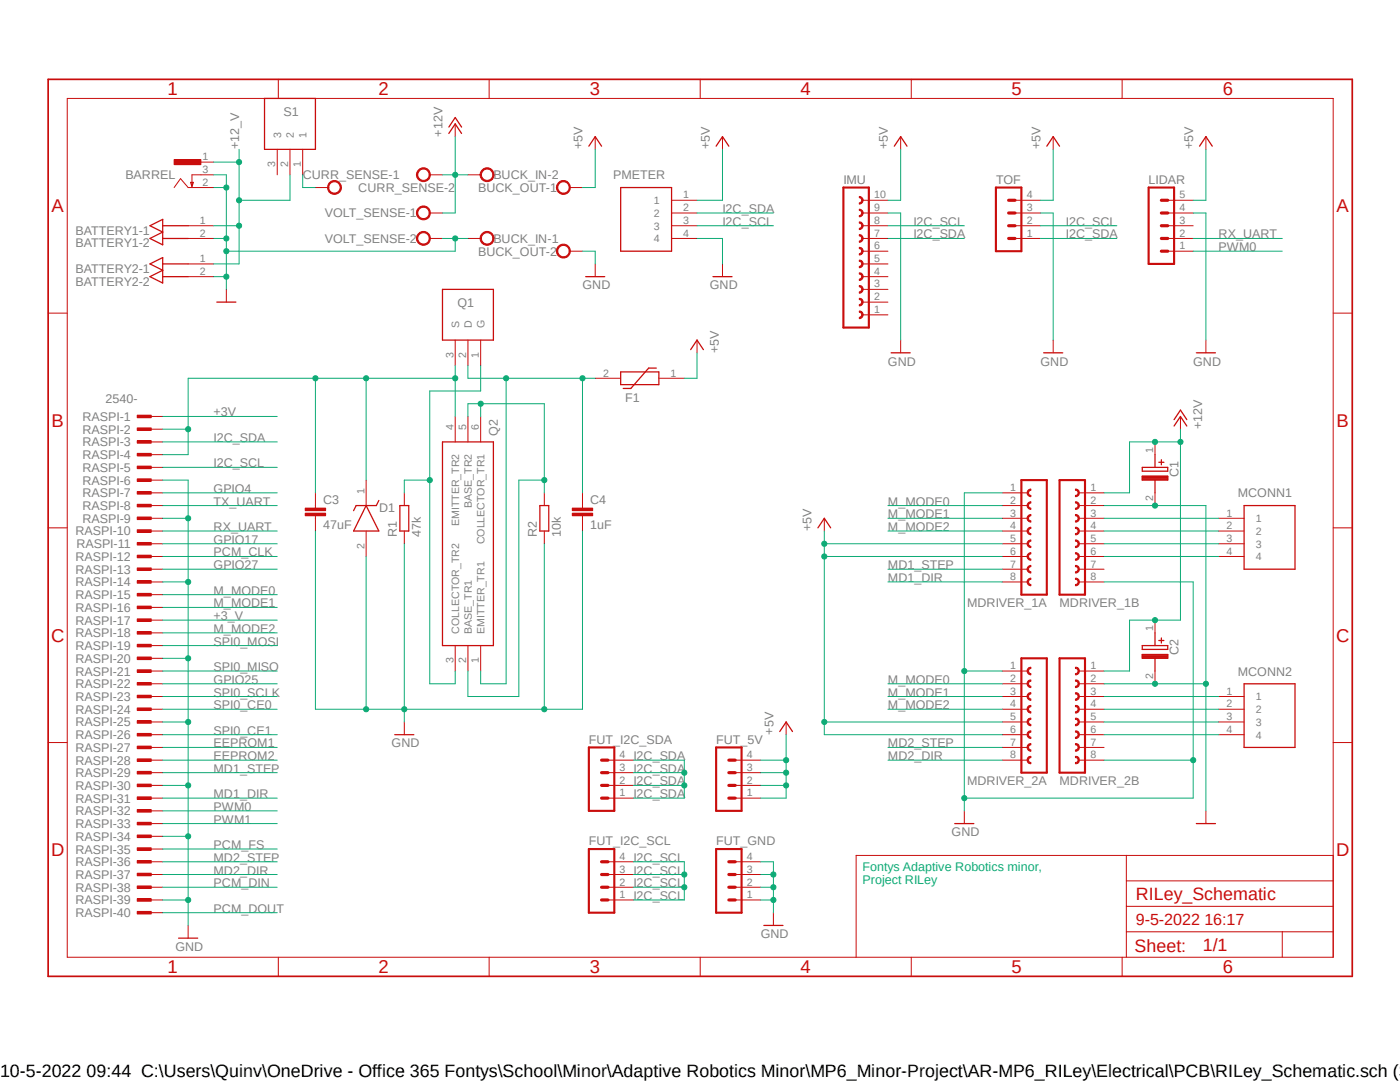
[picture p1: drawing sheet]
<svg xmlns="http://www.w3.org/2000/svg" width="279mm" height="216mm" viewBox="0 0 279 216" stroke-linecap="round" stroke-linejoin="round" font-family="sans-serif">
<defs><g id="words">
<g font-size="3.7" fill="#c90d0c">
<text x="33.4" y="19">1</text>
<text x="75.6" y="19">2</text>
<text x="117.7" y="19">3</text>
<text x="159.8" y="19">4</text>
<text x="201.9" y="19">5</text>
<text x="244" y="19">6</text>
<text x="10.3" y="42.4">A</text>
<text x="266.7" y="42.4">A</text>
<text x="10.3" y="85.2">B</text>
<text x="266.7" y="85.2">B</text>
<text x="10.2" y="128.1">C</text>
<text x="266.7" y="128.1">C</text>
<text x="10.2" y="170.9">D</text>
<text x="266.7" y="170.9">D</text>
<text x="33.4" y="194.2">1</text>
<text x="75.6" y="194.2">2</text>
<text x="117.7" y="194.2">3</text>
<text x="159.8" y="194.2">4</text>
<text x="201.9" y="194.2">5</text>
<text x="244" y="194.2">6</text>
</g>
<g font-size="3.6" fill="#c90d0c">
<text x="226.7" y="179.6">RILey_Schematic</text>
<text x="226.4" y="189.9">Sheet:</text>
<text x="240" y="189.7">1/1</text>
</g>
<text font-size="3.6" x="0" y="214.9">10-5-2022 09:44 C:\Users\Quinv\OneDrive - Office 365 Fontys\School\Minor\Adaptive Robotics Minor\MP6_Minor-Project\AR-MP6_RILey\Electrical\PCB\RILey_Schematic.sch (S</text>
<text font-size="3.2" fill="#c90d0c" x="226.7" y="184.7">9-5-2022 16:17</text>
<g font-size="2.5" fill="#808080">
<text x="56.6" y="23.1">S1</text>
<text x="47.7" y="29.8" transform="rotate(-90 47.7 29.8)">+12_V</text>
<text x="88.3" y="27.3" transform="rotate(-90 88.3 27.3)">+12V</text>
<text x="116.2" y="29.8" transform="rotate(-90 116.2 29.8)">+5V</text>
<text x="141.6" y="29.8" transform="rotate(-90 141.6 29.8)">+5V</text>
<text x="177.2" y="29.8" transform="rotate(-90 177.2 29.8)">+5V</text>
<text x="207.6" y="29.8" transform="rotate(-90 207.6 29.8)">+5V</text>
<text x="238.1" y="29.8" transform="rotate(-90 238.1 29.8)">+5V</text>
<text x="25" y="35.6">BARREL</text>
<text x="60.4" y="35.8">CURR_SENSE-1</text>
<text x="98.5" y="35.8">BUCK_IN-2</text>
<text x="122.4" y="35.8">PMETER</text>
<text x="71.5" y="38.3">CURR_SENSE-2</text>
<text x="95.4" y="38.3">BUCK_OUT-1</text>
<text x="168.3" y="36.7">IMU</text>
<text x="198.8" y="36.7">TOF</text>
<text x="229.2" y="36.7">LIDAR</text>
<text x="15.1" y="46.8">BATTERY1-1</text>
<text x="64.8" y="43.4">VOLT_SENSE-1</text>
<text x="144.2" y="45">I2C_SCL</text>
<text x="144.2" y="42.5">I2C_SDA</text>
<text x="182.3" y="45">I2C_SCL</text>
<text x="182.3" y="47.6">I2C_SDA</text>
<text x="212.7" y="45">I2C_SCL</text>
<text x="212.7" y="47.6">I2C_SDA</text>
<text x="243.2" y="47.6">RX_UART</text>
<text x="15.1" y="49.4">BATTERY1-2</text>
<text x="64.8" y="48.5">VOLT_SENSE-2</text>
<text x="95.4" y="51">BUCK_OUT-2</text>
<text x="98.5" y="48.5">BUCK_IN-1</text>
<text x="243.2" y="50.1">PWM0</text>
<text x="15.1" y="54.4">BATTERY2-1</text>
<text x="15.1" y="57">BATTERY2-2</text>
<text x="116.2" y="57.7">GND</text>
<text x="141.6" y="57.7">GND</text>
<text x="91.3" y="61.2">Q1</text>
<text x="143.4" y="70.4" transform="rotate(-90 143.4 70.4)">+5V</text>
<text x="177.2" y="72.9">GND</text>
<text x="207.6" y="72.9">GND</text>
<text x="238.1" y="72.9">GND</text>
<text x="16.5" y="84">RASPI-1</text>
<text x="21" y="80.4">2540-</text>
<text x="42.6" y="83.1">+3V</text>
<text x="124.8" y="80.2">F1</text>
<text x="16.5" y="86.5">RASPI-2</text>
<text x="16.5" y="89.1">RASPI-3</text>
<text x="42.6" y="88.2">I2C_SDA</text>
<text x="99.4" y="86.9" transform="rotate(-90 99.4 86.9)">Q2</text>
<text x="239.9" y="85.6" transform="rotate(-90 239.9 85.6)">+12V</text>
<text x="16.5" y="91.6">RASPI-4</text>
<text x="16.5" y="94.2">RASPI-5</text>
<text x="42.6" y="93.3">I2C_SCL</text>
<text x="235.2" y="95.2" transform="rotate(-90 235.2 95.2)">C1</text>
<text x="16.5" y="96.7">RASPI-6</text>
<text x="16.5" y="99.2">RASPI-7</text>
<text x="16.5" y="101.8">RASPI-8</text>
<text x="42.6" y="100.9">TX_UART</text>
<text x="42.6" y="98.3">GPIO4</text>
<text x="64.5" y="100.5">C3</text>
<text x="117.8" y="100.5">C4</text>
<text x="177.2" y="100.9">M_MODE0</text>
<text x="247" y="99.2">MCONN1</text>
<text x="15.1" y="106.9">RASPI-10</text>
<text x="16.5" y="104.3">RASPI-9</text>
<text x="42.6" y="106">RX_UART</text>
<text x="64.5" y="105.6">47uF</text>
<text x="75.7" y="102.2">D1</text>
<text x="79.2" y="107.2" transform="rotate(-90 79.2 107.2)">R1</text>
<text x="84" y="107.2" transform="rotate(-90 84 107.2)">47k</text>
<text x="107.1" y="107.2" transform="rotate(-90 107.1 107.2)">R2</text>
<text x="111.9" y="107.2" transform="rotate(-90 111.9 107.2)">10k</text>
<text x="117.8" y="105.6">1uF</text>
<text x="162" y="106" transform="rotate(-90 162 106)">+5V</text>
<text x="177.2" y="106">M_MODE2</text>
<text x="177.2" y="103.4">M_MODE1</text>
<text x="15.1" y="111.9">RASPI-12</text>
<text x="15.2" y="109.4">RASPI-11</text>
<text x="42.6" y="113.6">GPIO27</text>
<text x="42.6" y="111">PCM_CLK</text>
<text x="42.6" y="108.5">GPIO17</text>
<text x="177.2" y="113.6">MD1_STEP</text>
<text x="15.1" y="114.5">RASPI-13</text>
<text x="15.1" y="117">RASPI-14</text>
<text x="15.1" y="119.6">RASPI-15</text>
<text x="42.6" y="118.7">M_MODE0</text>
<text x="177.2" y="116.1">MD1_DIR</text>
<text x="15.1" y="122.1">RASPI-16</text>
<text x="15.1" y="124.6">RASPI-17</text>
<text x="42.6" y="121.2">M_MODE1</text>
<text x="42.6" y="123.7">+3_V</text>
<text x="193" y="121.2">MDRIVER_1A</text>
<text x="211.5" y="121.2">MDRIVER_1B</text>
<text x="15.1" y="127.2">RASPI-18</text>
<text x="15.1" y="129.7">RASPI-19</text>
<text x="42.6" y="128.8">SPI0_MOSI</text>
<text x="42.6" y="126.3">M_MODE2</text>
<text x="235.2" y="130.8" transform="rotate(-90 235.2 130.8)">C2</text>
<text x="15.1" y="132.3">RASPI-20</text>
<text x="15.1" y="134.8">RASPI-21</text>
<text x="15.1" y="137.3">RASPI-22</text>
<text x="42.6" y="136.4">GPIO25</text>
<text x="42.6" y="133.9">SPI0_MISO</text>
<text x="177.2" y="136.4">M_MODE0</text>
<text x="247" y="134.8">MCONN2</text>
<text x="15.1" y="139.9">RASPI-23</text>
<text x="15.1" y="142.4">RASPI-24</text>
<text x="42.6" y="141.5">SPI0_CE0</text>
<text x="42.6" y="139">SPI0_SCLK</text>
<text x="177.2" y="141.5">M_MODE2</text>
<text x="177.2" y="139">M_MODE1</text>
<text x="15.1" y="145">RASPI-25</text>
<text x="15.1" y="147.5">RASPI-26</text>
<text x="42.6" y="149.1">EEPROM1</text>
<text x="42.6" y="146.6">SPI0_CE1</text>
<text x="78.1" y="149.1">GND</text>
<text x="117.5" y="148.4">FUT_I2C_SDA</text>
<text x="142.9" y="148.4">FUT_5V</text>
<text x="154.3" y="146.6" transform="rotate(-90 154.3 146.6)">+5V</text>
<text x="177.2" y="149.1">MD2_STEP</text>
<text x="15.1" y="150">RASPI-27</text>
<text x="15.1" y="152.6">RASPI-28</text>
<text x="15.1" y="155.1">RASPI-29</text>
<text x="42.6" y="154.2">MD1_STEP</text>
<text x="42.6" y="151.7">EEPROM2</text>
<text x="126.4" y="151.7">I2C_SDA</text>
<text x="126.4" y="154.2">I2C_SDA</text>
<text x="177.2" y="151.7">MD2_DIR</text>
<text x="15.1" y="157.6">RASPI-30</text>
<text x="15.1" y="160.1">RASPI-31</text>
<text x="42.6" y="159.3">MD1_DIR</text>
<text x="42.6" y="161.8">PWM0</text>
<text x="126.4" y="156.7">I2C_SDA</text>
<text x="126.4" y="159.3">I2C_SDA</text>
<text x="193" y="156.7">MDRIVER_2A</text>
<text x="211.5" y="156.7">MDRIVER_2B</text>
<text x="15.1" y="162.7">RASPI-32</text>
<text x="15.1" y="165.2">RASPI-33</text>
<text x="15.1" y="167.8">RASPI-34</text>
<text x="42.6" y="164.3">PWM1</text>
<text x="189.9" y="166.9">GND</text>
<text x="15.1" y="170.3">RASPI-35</text>
<text x="15.1" y="172.8">RASPI-36</text>
<text x="42.6" y="172">MD2_STEP</text>
<text x="42.6" y="169.4">PCM_FS</text>
<text x="117.5" y="168.7">FUT_I2C_SCL</text>
<text x="126.4" y="172">I2C_SCL</text>
<text x="142.9" y="168.7">FUT_GND</text>
<text x="15.1" y="175.4">RASPI-37</text>
<text x="15.1" y="177.9">RASPI-38</text>
<text x="42.6" y="174.5">MD2_DIR</text>
<text x="42.6" y="177">PCM_DIN</text>
<text x="126.4" y="174.5">I2C_SCL</text>
<text x="126.4" y="177">I2C_SCL</text>
<text x="126.4" y="179.6">I2C_SCL</text>
<text x="15.1" y="180.5">RASPI-39</text>
<text x="15.1" y="183">RASPI-40</text>
<text x="42.6" y="182.1">PCM_DOUT</text>
<text x="35" y="189.7">GND</text>
<text x="151.8" y="187.2">GND</text>
</g>
<g font-size="2.5" fill="#0dab76">
<text x="172.1" y="173.7">Fontys Adaptive Robotics minor,</text>
<text x="172.1" y="176.4">Project RILey</text>
</g>
<g font-size="2.1" fill="#808080">
<text x="56.1" y="27.5" transform="rotate(-90 56.1 27.5)">3</text>
<text x="58.6" y="27.5" transform="rotate(-90 58.6 27.5)">2</text>
<text x="61.2" y="27.5" transform="rotate(-90 61.2 27.5)">1</text>
<text x="40.4" y="32">1</text>
<text x="40.4" y="34.5">3</text>
<text x="54.9" y="33.3" transform="rotate(-90 54.9 33.3)">3</text>
<text x="57.5" y="33.3" transform="rotate(-90 57.5 33.3)">2</text>
<text x="60" y="33.3" transform="rotate(-90 60 33.3)">1</text>
<text x="40.4" y="37">2</text>
<text x="130.5" y="40.7">1</text>
<text x="136.4" y="39.6">1</text>
<text x="174.5" y="39.6">10</text>
<text x="204.9" y="39.6">4</text>
<text x="235.4" y="39.6">5</text>
<text x="39.9" y="44.7">1</text>
<text x="39.9" y="47.2">2</text>
<text x="130.5" y="43.3">2</text>
<text x="130.5" y="45.8">3</text>
<text x="136.4" y="42.1">2</text>
<text x="136.4" y="44.7">3</text>
<text x="136.4" y="47.2">4</text>
<text x="174.5" y="47.2">7</text>
<text x="174.5" y="44.7">8</text>
<text x="174.5" y="42.1">9</text>
<text x="204.9" y="47.2">1</text>
<text x="204.9" y="44.7">2</text>
<text x="204.9" y="42.1">3</text>
<text x="235.4" y="47.2">2</text>
<text x="235.4" y="44.7">3</text>
<text x="235.4" y="42.1">4</text>
<text x="39.9" y="52.3">1</text>
<text x="130.5" y="48.3">4</text>
<text x="174.5" y="52.3">5</text>
<text x="174.5" y="49.7">6</text>
<text x="235.4" y="49.7">1</text>
<text x="39.9" y="54.8">2</text>
<text x="174.5" y="59.9">2</text>
<text x="174.5" y="57.4">3</text>
<text x="174.5" y="54.8">4</text>
<text x="91.6" y="65.5" transform="rotate(-90 91.6 65.5)">S</text>
<text x="94.1" y="65.5" transform="rotate(-90 94.1 65.5)">D</text>
<text x="96.7" y="65.5" transform="rotate(-90 96.7 65.5)">G</text>
<text x="174.5" y="62.4">1</text>
<text x="90.5" y="71.4" transform="rotate(-90 90.5 71.4)">3</text>
<text x="93" y="71.4" transform="rotate(-90 93 71.4)">2</text>
<text x="95.6" y="71.4" transform="rotate(-90 95.6 71.4)">1</text>
<text x="120.4" y="75.1">2</text>
<text x="133.8" y="75.1">1</text>
<text x="90.5" y="85.9" transform="rotate(-90 90.5 85.9)">4</text>
<text x="93" y="85.9" transform="rotate(-90 93 85.9)">5</text>
<text x="95.6" y="85.9" transform="rotate(-90 95.6 85.9)">6</text>
<text x="230.2" y="90.4" transform="rotate(-90 230.2 90.4)">1</text>
<text x="72.7" y="98.6" transform="rotate(-90 72.7 98.6)">1</text>
<text x="94.1" y="101.3" transform="rotate(-90 94.1 101.3)">BASE_TR2</text>
<text x="201.6" y="98">1</text>
<text x="201.6" y="100.5">2</text>
<text x="217.6" y="98">1</text>
<text x="217.6" y="100.5">2</text>
<text x="230.2" y="99.9" transform="rotate(-90 230.2 99.9)">2</text>
<text x="91.6" y="105" transform="rotate(-90 91.6 105)">EMITTER_TR2</text>
<text x="201.6" y="103.1">3</text>
<text x="201.6" y="105.6">4</text>
<text x="217.6" y="103.1">3</text>
<text x="217.6" y="105.6">4</text>
<text x="244.8" y="103.1">1</text>
<text x="244.8" y="105.6">2</text>
<text x="250.6" y="104.2">1</text>
<text x="250.6" y="106.7">2</text>
<text x="72.7" y="109.5" transform="rotate(-90 72.7 109.5)">2</text>
<text x="96.7" y="108.6" transform="rotate(-90 96.7 108.6)">COLLECTOR_TR1</text>
<text x="201.6" y="108.2">5</text>
<text x="201.6" y="110.7">6</text>
<text x="201.6" y="113.2">7</text>
<text x="217.6" y="108.2">5</text>
<text x="217.6" y="110.7">6</text>
<text x="217.6" y="113.2">7</text>
<text x="244.8" y="108.2">3</text>
<text x="244.8" y="110.7">4</text>
<text x="250.6" y="109.3">3</text>
<text x="250.6" y="111.8">4</text>
<text x="201.6" y="115.8">8</text>
<text x="217.6" y="115.8">8</text>
<text x="230.2" y="125.9" transform="rotate(-90 230.2 125.9)">1</text>
<text x="91.6" y="126.5" transform="rotate(-90 91.6 126.5)">COLLECTOR_TR2</text>
<text x="94.1" y="126.5" transform="rotate(-90 94.1 126.5)">BASE_TR1</text>
<text x="96.7" y="126.5" transform="rotate(-90 96.7 126.5)">EMITTER_TR1</text>
<text x="90.5" y="132.3" transform="rotate(-90 90.5 132.3)">3</text>
<text x="93" y="132.3" transform="rotate(-90 93 132.3)">2</text>
<text x="95.6" y="132.3" transform="rotate(-90 95.6 132.3)">1</text>
<text x="201.6" y="133.5">1</text>
<text x="201.6" y="136.1">2</text>
<text x="217.6" y="133.5">1</text>
<text x="217.6" y="136.1">2</text>
<text x="230.2" y="135.4" transform="rotate(-90 230.2 135.4)">2</text>
<text x="201.6" y="138.6">3</text>
<text x="201.6" y="141.1">4</text>
<text x="201.6" y="143.7">5</text>
<text x="217.6" y="138.6">3</text>
<text x="217.6" y="141.1">4</text>
<text x="217.6" y="143.7">5</text>
<text x="244.8" y="138.6">1</text>
<text x="244.8" y="141.1">2</text>
<text x="244.8" y="143.7">3</text>
<text x="250.6" y="139.7">1</text>
<text x="250.6" y="142.3">2</text>
<text x="201.6" y="146.2">6</text>
<text x="201.6" y="148.8">7</text>
<text x="217.6" y="146.2">6</text>
<text x="217.6" y="148.8">7</text>
<text x="244.8" y="146.2">4</text>
<text x="250.6" y="144.8">3</text>
<text x="250.6" y="147.4">4</text>
<text x="123.7" y="153.8">3</text>
<text x="123.7" y="151.3">4</text>
<text x="149.1" y="153.8">3</text>
<text x="149.1" y="151.3">4</text>
<text x="201.6" y="151.3">8</text>
<text x="217.6" y="151.3">8</text>
<text x="123.7" y="158.9">1</text>
<text x="123.7" y="156.4">2</text>
<text x="149.1" y="158.9">1</text>
<text x="149.1" y="156.4">2</text>
<text x="123.7" y="171.6">4</text>
<text x="149.1" y="171.6">4</text>
<text x="123.7" y="179.2">1</text>
<text x="123.7" y="176.7">2</text>
<text x="123.7" y="174.2">3</text>
<text x="149.1" y="179.2">1</text>
<text x="149.1" y="176.7">2</text>
<text x="149.1" y="174.2">3</text>
</g>
</g></defs>
<path d="M9.1 15.5l261.2 179.9M270.3 15.5l-261.2 179.9" fill="none" stroke="#fff" stroke-width=".2"/>
<g fill="none" stroke="#c90d0c" stroke-width=".2">
<path d="M13.4 19.6h252.7v171.4h-252.7zM55.5 15.8v3.8M97.6 15.8v3.8M139.7 15.8v3.8M181.9 15.8v3.8M223.9 15.8v3.8M9.6 62.5h3.8M266.1 62.5h3.8M9.6 105.3h3.8M266.1 105.3h3.8M9.6 148.2h3.8M266.1 148.2h3.8"/>
<path d="M224.8 170.7v20.3M224.8 175.8h41.3M266.1 170.7h-95.2v20.3M55.5 191v3.8M97.6 191v3.8M139.7 191v3.8M181.9 191v3.8M223.9 191v3.8M224.8 185.9h41.3M224.8 180.8h41.3M255.9 185.9v5.1"/>
</g>
<path d="M9.6 15.8h260.3v179h-260.3z" fill="none" stroke="#c90d0c" stroke-width=".34"/>
<path d="M27.4 82.8h2.8v.6h-2.8z" fill-rule="evenodd" fill="#c90d0c"/>
<path d="M27.4 82.8h2.8v.6h-2.8zM29.9 83.1h2.6" fill="none" stroke="#c90d0c" stroke-width=".2"/>
<path d="M27.4 85.4h2.8v.5h-2.8z" fill-rule="evenodd" fill="#c90d0c"/>
<path d="M27.4 85.4h2.8v.5h-2.8zM29.9 85.6h2.6" fill="none" stroke="#c90d0c" stroke-width=".2"/>
<path d="M27.4 87.9h2.8v.5h-2.8z" fill-rule="evenodd" fill="#c90d0c"/>
<path d="M27.4 87.9h2.8v.5h-2.8zM29.9 88.2h2.6" fill="none" stroke="#c90d0c" stroke-width=".2"/>
<path d="M27.4 90.5h2.8v.5h-2.8z" fill-rule="evenodd" fill="#c90d0c"/>
<path d="M27.4 90.5h2.8v.5h-2.8zM29.9 90.7h2.6" fill="none" stroke="#c90d0c" stroke-width=".2"/>
<path d="M27.4 93h2.8v.5h-2.8z" fill-rule="evenodd" fill="#c90d0c"/>
<path d="M27.4 93h2.8v.5h-2.8zM29.9 93.3h2.6" fill="none" stroke="#c90d0c" stroke-width=".2"/>
<path d="M27.4 95.5h2.8v.6h-2.8z" fill-rule="evenodd" fill="#c90d0c"/>
<path d="M27.4 95.5h2.8v.6h-2.8zM29.9 95.8h2.6" fill="none" stroke="#c90d0c" stroke-width=".2"/>
<path d="M27.4 98.1h2.8v.5h-2.8z" fill-rule="evenodd" fill="#c90d0c"/>
<path d="M27.4 98.1h2.8v.5h-2.8zM29.9 98.3h2.6" fill="none" stroke="#c90d0c" stroke-width=".2"/>
<path d="M27.4 100.6h2.8v.5h-2.8z" fill-rule="evenodd" fill="#c90d0c"/>
<path d="M27.4 100.6h2.8v.5h-2.8zM29.9 100.9h2.6" fill="none" stroke="#c90d0c" stroke-width=".2"/>
<path d="M27.4 103.2h2.8v.5h-2.8z" fill-rule="evenodd" fill="#c90d0c"/>
<path d="M27.4 103.2h2.8v.5h-2.8zM29.9 103.4h2.6" fill="none" stroke="#c90d0c" stroke-width=".2"/>
<path d="M27.4 105.7h2.8v.5h-2.8z" fill-rule="evenodd" fill="#c90d0c"/>
<path d="M27.4 105.7h2.8v.5h-2.8zM29.9 106h2.6" fill="none" stroke="#c90d0c" stroke-width=".2"/>
<path d="M27.4 108.2h2.8v.6h-2.8z" fill-rule="evenodd" fill="#c90d0c"/>
<path d="M27.4 108.2h2.8v.6h-2.8zM29.9 108.5h2.6" fill="none" stroke="#c90d0c" stroke-width=".2"/>
<path d="M27.4 110.8h2.8v.5h-2.8z" fill-rule="evenodd" fill="#c90d0c"/>
<path d="M27.4 110.8h2.8v.5h-2.8zM29.9 111h2.6" fill="none" stroke="#c90d0c" stroke-width=".2"/>
<path d="M27.4 113.3h2.8v.5h-2.8z" fill-rule="evenodd" fill="#c90d0c"/>
<path d="M27.4 113.3h2.8v.5h-2.8zM29.9 113.6h2.6" fill="none" stroke="#c90d0c" stroke-width=".2"/>
<path d="M27.4 115.9h2.8v.5h-2.8z" fill-rule="evenodd" fill="#c90d0c"/>
<path d="M27.4 115.9h2.8v.5h-2.8zM29.9 116.1h2.6" fill="none" stroke="#c90d0c" stroke-width=".2"/>
<path d="M27.4 118.4h2.8v.5h-2.8z" fill-rule="evenodd" fill="#c90d0c"/>
<path d="M27.4 118.4h2.8v.5h-2.8zM29.9 118.7h2.6" fill="none" stroke="#c90d0c" stroke-width=".2"/>
<path d="M27.4 120.9h2.8v.6h-2.8z" fill-rule="evenodd" fill="#c90d0c"/>
<path d="M27.4 120.9h2.8v.6h-2.8zM29.9 121.2h2.6" fill="none" stroke="#c90d0c" stroke-width=".2"/>
<path d="M27.4 123.5h2.8v.5h-2.8z" fill-rule="evenodd" fill="#c90d0c"/>
<path d="M27.4 123.5h2.8v.5h-2.8zM29.9 123.7h2.6" fill="none" stroke="#c90d0c" stroke-width=".2"/>
<path d="M27.4 126h2.8v.5h-2.8z" fill-rule="evenodd" fill="#c90d0c"/>
<path d="M27.4 126h2.8v.5h-2.8zM29.9 126.3h2.6" fill="none" stroke="#c90d0c" stroke-width=".2"/>
<path d="M27.4 128.6h2.8v.5h-2.8z" fill-rule="evenodd" fill="#c90d0c"/>
<path d="M27.4 128.6h2.8v.5h-2.8zM29.9 128.8h2.6" fill="none" stroke="#c90d0c" stroke-width=".2"/>
<path d="M27.4 131.1h2.8v.5h-2.8z" fill-rule="evenodd" fill="#c90d0c"/>
<path d="M27.4 131.1h2.8v.5h-2.8zM29.9 131.4h2.6" fill="none" stroke="#c90d0c" stroke-width=".2"/>
<path d="M27.4 133.6h2.8v.6h-2.8z" fill-rule="evenodd" fill="#c90d0c"/>
<path d="M27.4 133.6h2.8v.6h-2.8zM29.9 133.9h2.6" fill="none" stroke="#c90d0c" stroke-width=".2"/>
<path d="M27.4 136.2h2.8v.5h-2.8z" fill-rule="evenodd" fill="#c90d0c"/>
<path d="M27.4 136.2h2.8v.5h-2.8zM29.9 136.4h2.6" fill="none" stroke="#c90d0c" stroke-width=".2"/>
<path d="M27.4 138.7h2.8v.5h-2.8z" fill-rule="evenodd" fill="#c90d0c"/>
<path d="M27.4 138.7h2.8v.5h-2.8zM29.9 139h2.6" fill="none" stroke="#c90d0c" stroke-width=".2"/>
<path d="M27.4 141.3h2.8v.5h-2.8z" fill-rule="evenodd" fill="#c90d0c"/>
<path d="M27.4 141.3h2.8v.5h-2.8zM29.9 141.5h2.6" fill="none" stroke="#c90d0c" stroke-width=".2"/>
<path d="M27.4 143.8h2.8v.5h-2.8z" fill-rule="evenodd" fill="#c90d0c"/>
<path d="M27.4 143.8h2.8v.5h-2.8zM29.9 144.1h2.6" fill="none" stroke="#c90d0c" stroke-width=".2"/>
<path d="M27.4 146.3h2.8v.6h-2.8z" fill-rule="evenodd" fill="#c90d0c"/>
<path d="M27.4 146.3h2.8v.6h-2.8zM29.9 146.6h2.6" fill="none" stroke="#c90d0c" stroke-width=".2"/>
<path d="M27.4 148.9h2.8v.5h-2.8z" fill-rule="evenodd" fill="#c90d0c"/>
<path d="M27.4 148.9h2.8v.5h-2.8zM29.9 149.1h2.6" fill="none" stroke="#c90d0c" stroke-width=".2"/>
<path d="M27.4 151.4h2.8v.5h-2.8z" fill-rule="evenodd" fill="#c90d0c"/>
<path d="M27.4 151.4h2.8v.5h-2.8zM29.9 151.7h2.6" fill="none" stroke="#c90d0c" stroke-width=".2"/>
<path d="M27.4 153.9h2.8v.5h-2.8z" fill-rule="evenodd" fill="#c90d0c"/>
<path d="M27.4 153.9h2.8v.5h-2.8zM29.9 154.2h2.6" fill="none" stroke="#c90d0c" stroke-width=".2"/>
<path d="M27.4 156.5h2.8v.5h-2.8z" fill-rule="evenodd" fill="#c90d0c"/>
<path d="M27.4 156.5h2.8v.5h-2.8zM29.9 156.7h2.6" fill="none" stroke="#c90d0c" stroke-width=".2"/>
<path d="M27.4 159h2.8v.5h-2.8z" fill-rule="evenodd" fill="#c90d0c"/>
<path d="M27.4 159h2.8v.5h-2.8zM29.9 159.3h2.6" fill="none" stroke="#c90d0c" stroke-width=".2"/>
<path d="M27.4 161.5h2.8v.6h-2.8z" fill-rule="evenodd" fill="#c90d0c"/>
<path d="M27.4 161.5h2.8v.6h-2.8zM29.9 161.8h2.6" fill="none" stroke="#c90d0c" stroke-width=".2"/>
<path d="M27.4 164.1h2.8v.5h-2.8z" fill-rule="evenodd" fill="#c90d0c"/>
<path d="M27.4 164.1h2.8v.5h-2.8zM29.9 164.3h2.6" fill="none" stroke="#c90d0c" stroke-width=".2"/>
<path d="M27.4 166.6h2.8v.5h-2.8z" fill-rule="evenodd" fill="#c90d0c"/>
<path d="M27.4 166.6h2.8v.5h-2.8zM29.9 166.9h2.6" fill="none" stroke="#c90d0c" stroke-width=".2"/>
<path d="M27.4 169.2h2.8v.5h-2.8z" fill-rule="evenodd" fill="#c90d0c"/>
<path d="M27.4 169.2h2.8v.5h-2.8zM29.9 169.4h2.6" fill="none" stroke="#c90d0c" stroke-width=".2"/>
<path d="M27.4 171.7h2.8v.5h-2.8z" fill-rule="evenodd" fill="#c90d0c"/>
<path d="M27.4 171.7h2.8v.5h-2.8zM29.9 172h2.6" fill="none" stroke="#c90d0c" stroke-width=".2"/>
<path d="M27.4 174.2h2.8v.6h-2.8z" fill-rule="evenodd" fill="#c90d0c"/>
<path d="M27.4 174.2h2.8v.6h-2.8zM29.9 174.5h2.6" fill="none" stroke="#c90d0c" stroke-width=".2"/>
<path d="M27.4 176.8h2.8v.5h-2.8z" fill-rule="evenodd" fill="#c90d0c"/>
<path d="M27.4 176.8h2.8v.5h-2.8zM29.9 177h2.6" fill="none" stroke="#c90d0c" stroke-width=".2"/>
<path d="M27.4 179.3h2.8v.5h-2.8z" fill-rule="evenodd" fill="#c90d0c"/>
<path d="M27.4 179.3h2.8v.5h-2.8zM29.9 179.6h2.6" fill="none" stroke="#c90d0c" stroke-width=".2"/>
<path d="M27.4 181.9h2.8v.5h-2.8z" fill-rule="evenodd" fill="#c90d0c"/>
<path d="M90.8 24.7v2.6M118.8 27.3v2.5M37.5 45h5.1M37.5 47.6h5.1M118.8 52.7v2.5M27.4 181.9h2.8v.5h-2.8zM29.9 182.1h2.6" fill="none" stroke="#c90d0c" stroke-width=".2"/>
<path d="M89.6 26.6l1.2-1.9 1.3 1.9M89.6 25.4l1.2-1.9 1.3 1.9M117.5 29.2l1.3-1.9 1.3 1.9M29.9 45l2.6-1.2v5.1l-2.6-1.3 2.6-1.3zM32.5 45h5M32.5 47.6h5M116.9 55.2h3.8" fill="none" stroke="#c90d0c" stroke-width=".25"/>
<path d="M96.1 46.7a1.39 1.39 0 0 1 2.3 .2 1.39 1.39 0 0 1-.8 2 1.39 1.39 0 0 1-1.8-1.3h.3a1.15 1.15 0 0 1 1.5-1.2 1.15 1.15 0 0 1 .4 1.9 1.15 1.15 0 0 1-1.9-.3v-.4h-.3l.1-.5z" fill-rule="evenodd" fill="#c90d0c"/>
<path d="M93.4 47.6h2.5M96.1 46.7a1.39 1.39 0 0 1 2.3 .2 1.39 1.39 0 0 1-.8 2 1.39 1.39 0 0 1-1.8-1.3h.3a1.15 1.15 0 0 1 1.5-1.2 1.15 1.15 0 0 1 .4 1.9 1.15 1.15 0 0 1-1.9-.3v-.4h-.3l.1-.5z" fill="none" stroke="#c90d0c" stroke-width=".2"/>
<path d="M96.1 34a1.39 1.39 0 0 1 2.3 .2 1.39 1.39 0 0 1-.8 2 1.39 1.39 0 0 1-1.8-1.3h.3a1.15 1.15 0 0 1 1.5-1.1 1.15 1.15 0 0 1 .4 1.8 1.15 1.15 0 0 1-1.9-.3v-.4h-.3z" fill-rule="evenodd" fill="#c90d0c"/>
<path d="M93.4 34.9h2.5M96.1 34a1.39 1.39 0 0 1 2.3 .2 1.39 1.39 0 0 1-.8 2 1.39 1.39 0 0 1-1.8-1.3h.3a1.15 1.15 0 0 1 1.5-1.1 1.15 1.15 0 0 1 .4 1.8 1.15 1.15 0 0 1-1.9-.3v-.4h-.3z" fill="none" stroke="#c90d0c" stroke-width=".2"/>
<path d="M111.4 36.5a1.39 1.39 0 0 1 2.2 .2 1.39 1.39 0 0 1-.8 2.1 1.39 1.39 0 0 1-1.8-1.4h.3a1.15 1.15 0 0 1 1.5-1.1 1.15 1.15 0 0 1 .5 1.9 1.15 1.15 0 0 1-1.9-.4l-.1-.4h-.3z" fill-rule="evenodd" fill="#c90d0c"/>
<path d="M111.4 36.5a1.39 1.39 0 0 1 2.2 .2 1.39 1.39 0 0 1-.8 2.1 1.39 1.39 0 0 1-1.8-1.4h.3a1.15 1.15 0 0 1 1.5-1.1 1.15 1.15 0 0 1 .5 1.9 1.15 1.15 0 0 1-1.9-.4l-.1-.4h-.3zM113.7 37.4h2.5" fill="none" stroke="#c90d0c" stroke-width=".2"/>
<path d="M111.4 49.2a1.4 1.4 0 0 1 2.2 .1 1.4 1.4 0 0 1-.8 2.1 1.4 1.4 0 0 1-1.8-1.3h.3a1.15 1.15 0 0 1 1.6-1.1 1.15 1.15 0 0 1 .4 1.9 1.15 1.15 0 0 1-1.9-.4l-.1-.4h-.3z" fill-rule="evenodd" fill="#c90d0c"/>
<path d="M45.2 57.7v2.6M111.4 49.2a1.4 1.4 0 0 1 2.2 .1 1.4 1.4 0 0 1-.8 2.1 1.4 1.4 0 0 1-1.8-1.3h.3a1.15 1.15 0 0 1 1.6-1.1 1.15 1.15 0 0 1 .4 1.9 1.15 1.15 0 0 1-1.9-.4l-.1-.4h-.3zM113.7 50.1h2.5M139.1 67.9v2.5M37.5 184.7v2.5" fill="none" stroke="#c90d0c" stroke-width=".2"/>
<path d="M43.3 60.3h3.8M137.8 69.8l1.3-1.9 1.3 1.9M35.6 187.2h3.9" fill="none" stroke="#c90d0c" stroke-width=".25"/>
<path d="M203.8 95.8h5.1" fill="none" stroke="#c90d0c" stroke-width=".42"/>
<path d="M205.1 103l.5-.3h.1v.2a.51 .51 0 0 0-.4 .5 .51 .51 0 0 0 .4 .5v.3a.76 .76 0 0 1-.6-1.2z" fill-rule="evenodd" fill="#c90d0c"/>
<path d="M205.1 103l.5-.3h.1v.2a.51 .51 0 0 0-.4 .5 .51 .51 0 0 0 .4 .5v.3a.76 .76 0 0 1-.6-1.2z" fill="none" stroke="#c90d0c" stroke-width=".2"/>
<path d="M205.1 100.5l.5-.4h.1v.3a.51 .51 0 0 0-.4 .5 .51 .51 0 0 0 .4 .5v.2a.76 .76 0 0 1-.6-1.1z" fill-rule="evenodd" fill="#c90d0c"/>
<path d="M205.1 100.5l.5-.4h.1v.3a.51 .51 0 0 0-.4 .5 .51 .51 0 0 0 .4 .5v.2a.76 .76 0 0 1-.6-1.1z" fill="none" stroke="#c90d0c" stroke-width=".2"/>
<path d="M205.1 97.9l.5-.3h.1v.2a.51 .51 0 0 0-.4 .5 .51 .51 0 0 0 .4 .5v.3a.76 .76 0 0 1-.6-1.2z" fill-rule="evenodd" fill="#c90d0c"/>
<path d="M205.1 97.9l.5-.3h.1v.2a.51 .51 0 0 0-.4 .5 .51 .51 0 0 0 .4 .5v.3a.76 .76 0 0 1-.6-1.2z" fill="none" stroke="#c90d0c" stroke-width=".2"/>
<path d="M205.1 108.1l.5-.4h.1v.3a.51 .51 0 0 0-.4 .5 .51 .51 0 0 0 .4 .5v.3a.76 .76 0 0 1-.6-1.2z" fill-rule="evenodd" fill="#c90d0c"/>
<path d="M205.1 108.1l.5-.4h.1v.3a.51 .51 0 0 0-.4 .5 .51 .51 0 0 0 .4 .5v.3a.76 .76 0 0 1-.6-1.2z" fill="none" stroke="#c90d0c" stroke-width=".2"/>
<path d="M205.1 105.5l.5-.3h.1v.3a.51 .51 0 0 0-.4 .5 .51 .51 0 0 0 .4 .5v.2a.76 .76 0 0 1-.6-1.2z" fill-rule="evenodd" fill="#c90d0c"/>
<path d="M205.1 105.5l.5-.3h.1v.3a.51 .51 0 0 0-.4 .5 .51 .51 0 0 0 .4 .5v.2a.76 .76 0 0 1-.6-1.2z" fill="none" stroke="#c90d0c" stroke-width=".2"/>
<path d="M205.1 115.7l.5-.3h.1v.2a.51 .51 0 0 0-.4 .5 .51 .51 0 0 0 .4 .5v.3a.76 .76 0 0 1-.6-1.2z" fill-rule="evenodd" fill="#c90d0c"/>
<path d="M205.1 115.7l.5-.3h.1v.2a.51 .51 0 0 0-.4 .5 .51 .51 0 0 0 .4 .5v.3a.76 .76 0 0 1-.6-1.2z" fill="none" stroke="#c90d0c" stroke-width=".2"/>
<path d="M205.1 113.2l.5-.4h.1v.3a.51 .51 0 0 0-.4 .5 .51 .51 0 0 0 .4 .5v.2a.76 .76 0 0 1-.6-1.1z" fill-rule="evenodd" fill="#c90d0c"/>
<path d="M205.1 113.2l.5-.4h.1v.3a.51 .51 0 0 0-.4 .5 .51 .51 0 0 0 .4 .5v.2a.76 .76 0 0 1-.6-1.1z" fill="none" stroke="#c90d0c" stroke-width=".2"/>
<path d="M205.1 110.6l.5-.3h.1v.2a.51 .51 0 0 0-.4 .5 .51 .51 0 0 0 .4 .5v.3a.76 .76 0 0 1-.6-1.2z" fill-rule="evenodd" fill="#c90d0c"/>
<path d="M200 98.3h5.1M200 100.9h5.1M200 103.4h5.1M200 106h5.1M200 108.5h5.1M200 111h5.1M200 113.6h5.1M200 116.1h5.1M205.1 110.6l.5-.3h.1v.2a.51 .51 0 0 0-.4 .5 .51 .51 0 0 0 .4 .5v.3a.76 .76 0 0 1-.6-1.2z" fill="none" stroke="#c90d0c" stroke-width=".2"/>
<path d="M203.8 95.8v22.9h5.1v-22.9M211.5 95.8h5" fill="none" stroke="#c90d0c" stroke-width=".42"/>
<path d="M214.6 102.7a.76 .76 0 0 1 .8 .7 .76 .76 0 0 1-.8 .8v-.3a.51 .51 0 0 0 .6-.5 .51 .51 0 0 0-.6-.5z" fill-rule="evenodd" fill="#c90d0c"/>
<path d="M214.6 102.7a.76 .76 0 0 1 .8 .7 .76 .76 0 0 1-.8 .8v-.3a.51 .51 0 0 0 .6-.5 .51 .51 0 0 0-.6-.5z" fill="none" stroke="#c90d0c" stroke-width=".2"/>
<path d="M214.6 100.1a.76 .76 0 0 1 .8 .8 .76 .76 0 0 1-.8 .7v-.2a.51 .51 0 0 0 .6-.5 .51 .51 0 0 0-.6-.5z" fill-rule="evenodd" fill="#c90d0c"/>
<path d="M214.6 100.1a.76 .76 0 0 1 .8 .8 .76 .76 0 0 1-.8 .7v-.2a.51 .51 0 0 0 .6-.5 .51 .51 0 0 0-.6-.5z" fill="none" stroke="#c90d0c" stroke-width=".2"/>
<path d="M214.6 97.6a.76 .76 0 0 1 .8 .7 .76 .76 0 0 1-.8 .8v-.3a.51 .51 0 0 0 .6-.5 .51 .51 0 0 0-.6-.5z" fill-rule="evenodd" fill="#c90d0c"/>
<path d="M214.6 97.6a.76 .76 0 0 1 .8 .7 .76 .76 0 0 1-.8 .8v-.3a.51 .51 0 0 0 .6-.5 .51 .51 0 0 0-.6-.5z" fill="none" stroke="#c90d0c" stroke-width=".2"/>
<path d="M214.6 107.7a.76 .76 0 0 1 .8 .8 .76 .76 0 0 1-.8 .8v-.3a.51 .51 0 0 0 .6-.5 .51 .51 0 0 0-.6-.5z" fill-rule="evenodd" fill="#c90d0c"/>
<path d="M214.6 107.7a.76 .76 0 0 1 .8 .8 .76 .76 0 0 1-.8 .8v-.3a.51 .51 0 0 0 .6-.5 .51 .51 0 0 0-.6-.5z" fill="none" stroke="#c90d0c" stroke-width=".2"/>
<path d="M214.6 105.2a.76 .76 0 0 1 .8 .8 .76 .76 0 0 1-.8 .7v-.2a.51 .51 0 0 0 .6-.5 .51 .51 0 0 0-.6-.5z" fill-rule="evenodd" fill="#c90d0c"/>
<path d="M214.6 105.2a.76 .76 0 0 1 .8 .8 .76 .76 0 0 1-.8 .7v-.2a.51 .51 0 0 0 .6-.5 .51 .51 0 0 0-.6-.5z" fill="none" stroke="#c90d0c" stroke-width=".2"/>
<path d="M214.6 115.4a.76 .76 0 0 1 .8 .7 .76 .76 0 0 1-.8 .8v-.3a.51 .51 0 0 0 .6-.5 .51 .51 0 0 0-.6-.5z" fill-rule="evenodd" fill="#c90d0c"/>
<path d="M214.6 115.4a.76 .76 0 0 1 .8 .7 .76 .76 0 0 1-.8 .8v-.3a.51 .51 0 0 0 .6-.5 .51 .51 0 0 0-.6-.5z" fill="none" stroke="#c90d0c" stroke-width=".2"/>
<path d="M214.6 112.8a.76 .76 0 0 1 .8 .8 .76 .76 0 0 1-.8 .7v-.2a.51 .51 0 0 0 .6-.5 .51 .51 0 0 0-.6-.5z" fill-rule="evenodd" fill="#c90d0c"/>
<path d="M214.6 112.8a.76 .76 0 0 1 .8 .8 .76 .76 0 0 1-.8 .7v-.2a.51 .51 0 0 0 .6-.5 .51 .51 0 0 0-.6-.5z" fill="none" stroke="#c90d0c" stroke-width=".2"/>
<path d="M214.6 110.3a.76 .76 0 0 1 .8 .7 .76 .76 0 0 1-.8 .8v-.3a.51 .51 0 0 0 .6-.5 .51 .51 0 0 0-.6-.5z" fill-rule="evenodd" fill="#c90d0c"/>
<path d="M215.3 98.3h5M214.6 110.3a.76 .76 0 0 1 .8 .7 .76 .76 0 0 1-.8 .8v-.3a.51 .51 0 0 0 .6-.5 .51 .51 0 0 0-.6-.5zM215.3 100.9h5M215.3 103.4h5M215.3 106h5M215.3 108.5h5M215.3 111h5M215.3 113.6h5M215.3 116.1h5" fill="none" stroke="#c90d0c" stroke-width=".2"/>
<path d="M211.5 95.8v22.9h5v-22.9M203.8 131.4h5.1" fill="none" stroke="#c90d0c" stroke-width=".42"/>
<path d="M205.1 138.5l.5-.3h.1v.3a.51 .51 0 0 0-.4 .5 .51 .51 0 0 0 .4 .5v.2a.78 .78 0 0 1-.6-1.2z" fill-rule="evenodd" fill="#c90d0c"/>
<path d="M205.1 138.5l.5-.3h.1v.3a.51 .51 0 0 0-.4 .5 .51 .51 0 0 0 .4 .5v.2a.78 .78 0 0 1-.6-1.2z" fill="none" stroke="#c90d0c" stroke-width=".2"/>
<path d="M205.1 136l.5-.3h.1v.2a.51 .51 0 0 0-.4 .5 .51 .51 0 0 0 .4 .5v.3a.78 .78 0 0 1-.6-1.2z" fill-rule="evenodd" fill="#c90d0c"/>
<path d="M205.1 136l.5-.3h.1v.2a.51 .51 0 0 0-.4 .5 .51 .51 0 0 0 .4 .5v.3a.78 .78 0 0 1-.6-1.2z" fill="none" stroke="#c90d0c" stroke-width=".2"/>
<path d="M205.3 133.2l.4-.1v.3a.51 .51 0 0 0-.4 .5 .51 .51 0 0 0 .4 .5v.3a.79 .79 0 0 1-.7-.6 .79 .79 0 0 1 .3-.9z" fill-rule="evenodd" fill="#c90d0c"/>
<path d="M205.3 133.2l.4-.1v.3a.51 .51 0 0 0-.4 .5 .51 .51 0 0 0 .4 .5v.3a.79 .79 0 0 1-.7-.6 .79 .79 0 0 1 .3-.9z" fill="none" stroke="#c90d0c" stroke-width=".2"/>
<path d="M205.1 143.6l.5-.3h.1v.3a.51 .51 0 0 0-.4 .5 .51 .51 0 0 0 .4 .5v.2a.78 .78 0 0 1-.6-1.2z" fill-rule="evenodd" fill="#c90d0c"/>
<path d="M205.1 143.6l.5-.3h.1v.3a.51 .51 0 0 0-.4 .5 .51 .51 0 0 0 .4 .5v.2a.78 .78 0 0 1-.6-1.2z" fill="none" stroke="#c90d0c" stroke-width=".2"/>
<path d="M205.1 141.1l.5-.3h.1v.2a.51 .51 0 0 0-.4 .5 .51 .51 0 0 0 .4 .5v.3a.78 .78 0 0 1-.6-1.2z" fill-rule="evenodd" fill="#c90d0c"/>
<path d="M205.1 141.1l.5-.3h.1v.2a.51 .51 0 0 0-.4 .5 .51 .51 0 0 0 .4 .5v.3a.78 .78 0 0 1-.6-1.2z" fill="none" stroke="#c90d0c" stroke-width=".2"/>
<path d="M205.1 151.2l.5-.3h.1v.3a.49 .49 0 0 0-.4 .5 .49 .49 0 0 0 .4 .4v.3a.74 .74 0 0 1-.7-.4 .74 .74 0 0 1 .1-.8z" fill-rule="evenodd" fill="#c90d0c"/>
<path d="M205.1 151.2l.5-.3h.1v.3a.49 .49 0 0 0-.4 .5 .49 .49 0 0 0 .4 .4v.3a.74 .74 0 0 1-.7-.4 .74 .74 0 0 1 .1-.8z" fill="none" stroke="#c90d0c" stroke-width=".2"/>
<path d="M205.1 148.7l.5-.3h.1v.2a.51 .51 0 0 0-.4 .5 .51 .51 0 0 0 .4 .5v.3a.78 .78 0 0 1-.6-1.2z" fill-rule="evenodd" fill="#c90d0c"/>
<path d="M205.1 148.7l.5-.3h.1v.2a.51 .51 0 0 0-.4 .5 .51 .51 0 0 0 .4 .5v.3a.78 .78 0 0 1-.6-1.2z" fill="none" stroke="#c90d0c" stroke-width=".2"/>
<path d="M205.1 146.1l.5-.3h.1v.3a.51 .51 0 0 0-.4 .5 .51 .51 0 0 0 .4 .5v.3a.78 .78 0 0 1-.6-1.3z" fill-rule="evenodd" fill="#c90d0c"/>
<path d="M200 133.9h5.1M200 136.4h5.1M200 139h5.1M200 141.5h5.1M200 144.1h5.1M200 146.6h5.1M200 149.1h5.1M200 151.7h5.1M205.1 146.1l.5-.3h.1v.3a.51 .51 0 0 0-.4 .5 .51 .51 0 0 0 .4 .5v.3a.78 .78 0 0 1-.6-1.3z" fill="none" stroke="#c90d0c" stroke-width=".2"/>
<path d="M203.8 131.4v22.8h5.1v-22.8M211.5 131.4h5" fill="none" stroke="#c90d0c" stroke-width=".42"/>
<path d="M214.6 138.2a.76 .76 0 0 1 .8 .8 .76 .76 0 0 1-.8 .7v-.2a.51 .51 0 0 0 .5-.5 .51 .51 0 0 0-.5-.5z" fill-rule="evenodd" fill="#c90d0c"/>
<path d="M214.6 138.2a.76 .76 0 0 1 .8 .8 .76 .76 0 0 1-.8 .7v-.2a.51 .51 0 0 0 .5-.5 .51 .51 0 0 0-.5-.5z" fill="none" stroke="#c90d0c" stroke-width=".2"/>
<path d="M214.6 135.7a.76 .76 0 0 1 .8 .7 .76 .76 0 0 1-.8 .8v-.3a.51 .51 0 0 0 .5-.5 .51 .51 0 0 0-.5-.5z" fill-rule="evenodd" fill="#c90d0c"/>
<path d="M214.6 135.7a.76 .76 0 0 1 .8 .7 .76 .76 0 0 1-.8 .8v-.3a.51 .51 0 0 0 .5-.5 .51 .51 0 0 0-.5-.5z" fill="none" stroke="#c90d0c" stroke-width=".2"/>
<path d="M214.6 133.1a.76 .76 0 0 1 .8 .8 .76 .76 0 0 1-.8 .8v-.3a.51 .51 0 0 0 .5-.5 .51 .51 0 0 0-.5-.5z" fill-rule="evenodd" fill="#c90d0c"/>
<path d="M214.6 133.1a.76 .76 0 0 1 .8 .8 .76 .76 0 0 1-.8 .8v-.3a.51 .51 0 0 0 .5-.5 .51 .51 0 0 0-.5-.5z" fill="none" stroke="#c90d0c" stroke-width=".2"/>
<path d="M214.6 143.3a.76 .76 0 0 1 .8 .8 .76 .76 0 0 1-.8 .7v-.2a.51 .51 0 0 0 .5-.5 .51 .51 0 0 0-.5-.5z" fill-rule="evenodd" fill="#c90d0c"/>
<path d="M214.6 143.3a.76 .76 0 0 1 .8 .8 .76 .76 0 0 1-.8 .7v-.2a.51 .51 0 0 0 .5-.5 .51 .51 0 0 0-.5-.5z" fill="none" stroke="#c90d0c" stroke-width=".2"/>
<path d="M214.6 140.8a.76 .76 0 0 1 .8 .7 .76 .76 0 0 1-.8 .8v-.3a.51 .51 0 0 0 .5-.5 .51 .51 0 0 0-.5-.5z" fill-rule="evenodd" fill="#c90d0c"/>
<path d="M214.6 140.8a.76 .76 0 0 1 .8 .7 .76 .76 0 0 1-.8 .8v-.3a.51 .51 0 0 0 .5-.5 .51 .51 0 0 0-.5-.5z" fill="none" stroke="#c90d0c" stroke-width=".2"/>
<path d="M214.6 150.9a.74 .74 0 0 1 .8 .8 .74 .74 0 0 1-.8 .7v-.3a.49 .49 0 0 0 .5-.4 .49 .49 0 0 0-.5-.5z" fill-rule="evenodd" fill="#c90d0c"/>
<path d="M214.6 150.9a.74 .74 0 0 1 .8 .8 .74 .74 0 0 1-.8 .7v-.3a.49 .49 0 0 0 .5-.4 .49 .49 0 0 0-.5-.5z" fill="none" stroke="#c90d0c" stroke-width=".2"/>
<path d="M214.6 148.4a.76 .76 0 0 1 .8 .7 .76 .76 0 0 1-.8 .8v-.3a.51 .51 0 0 0 .5-.5 .51 .51 0 0 0-.5-.5z" fill-rule="evenodd" fill="#c90d0c"/>
<path d="M214.6 148.4a.76 .76 0 0 1 .8 .7 .76 .76 0 0 1-.8 .8v-.3a.51 .51 0 0 0 .5-.5 .51 .51 0 0 0-.5-.5z" fill="none" stroke="#c90d0c" stroke-width=".2"/>
<path d="M214.6 145.8a.76 .76 0 0 1 .8 .8 .76 .76 0 0 1-.8 .8v-.3a.51 .51 0 0 0 .5-.5 .51 .51 0 0 0-.5-.5z" fill-rule="evenodd" fill="#c90d0c"/>
<g fill="none" stroke="#c90d0c" stroke-width=".2">
<path d="M34.8 37.4l1.2-1.8 1.5 1.8h2.6M40.1 34.9h-1.8v2.3M235.6 83.1v2.5M164.5 103.4v2.6M243.2 103.4h5.1M243.2 106h5.1M243.2 108.5h5.1M243.2 111h5.1M215.3 133.9h5M215.3 136.4h5M215.3 139h5M243.2 139h5.1"/>
<path d="M214.6 145.8a.76 .76 0 0 1 .8 .8 .76 .76 0 0 1-.8 .8v-.3a.51 .51 0 0 0 .5-.5 .51 .51 0 0 0-.5-.5zM215.3 141.5h5M215.3 144.1h5M215.3 146.6h5M215.3 149.1h5M215.3 151.7h5M243.2 141.5h5.1M243.2 144.1h5.1M243.2 146.6h5.1M192.4 161.8v2.5M240.7 161.8v2.5"/>
</g>
<path d="M211.5 131.4v22.8h5v-22.8" fill="none" stroke="#c90d0c" stroke-width=".42"/>
<path d="M38.1 36.4h.5l-.3 .8zM234.3 85l1.3-1.9 1.3 1.9M234.3 83.7l1.3-1.9 1.3 1.9M163.2 105.3l1.3-1.9 1.3 1.9M248.3 100.9h10.1v12.7h-10.1zM248.3 136.4h10.1v12.7h-10.1zM190.5 164.3h3.9M238.8 164.3h3.8" fill="none" stroke="#c90d0c" stroke-width=".25"/>
<path d="M34.8 31.8h5.3v1.1h-5.3z" fill-rule="evenodd" fill="#c90d0c"/>
<path d="M34.8 31.8h5.3v1.1h-5.3zM40.1 32.3h2.5M40.1 37.4h2.5M40.1 34.9h2.5" fill="none" stroke="#c90d0c" stroke-width=".2"/>
<path d="M65.7 36.5a1.4 1.4 0 0 1 2.2 .1 1.4 1.4 0 0 1-.7 2.1 1.4 1.4 0 0 1-1.8-1.3h.2a1.15 1.15 0 0 1 1.7-.9 1.15 1.15 0 0 1 .2 1.9 1.15 1.15 0 0 1-1.8-.6l-.1-.4h-.2z" fill-rule="evenodd" fill="#c90d0c"/>
<path d="M62.9 37.4h2.6M65.7 36.5a1.4 1.4 0 0 1 2.2 .1 1.4 1.4 0 0 1-.7 2.1 1.4 1.4 0 0 1-1.8-1.3h.2a1.15 1.15 0 0 1 1.7-.9 1.15 1.15 0 0 1 .2 1.9 1.15 1.15 0 0 1-1.8-.6l-.1-.4h-.2z" fill="none" stroke="#c90d0c" stroke-width=".2"/>
<path d="M83.4 34a1.39 1.39 0 0 1 2.3 .2 1.39 1.39 0 0 1-.8 2 1.39 1.39 0 0 1-1.8-1.3h.3a1.15 1.15 0 0 1 1.5-1.1 1.15 1.15 0 0 1 .4 1.8 1.15 1.15 0 0 1-1.9-.3v-.4h-.3z" fill-rule="evenodd" fill="#c90d0c"/>
<path d="M83.4 34a1.39 1.39 0 0 1 2.3 .2 1.39 1.39 0 0 1-.8 2 1.39 1.39 0 0 1-1.8-1.3h.3a1.15 1.15 0 0 1 1.5-1.1 1.15 1.15 0 0 1 .4 1.8 1.15 1.15 0 0 1-1.9-.3v-.4h-.3zM85.8 34.9h2.5" fill="none" stroke="#c90d0c" stroke-width=".2"/>
<path d="M83.4 41.6a1.39 1.39 0 0 1 2.3 .2 1.39 1.39 0 0 1-.8 2.1 1.39 1.39 0 0 1-1.8-1.4h.3a1.15 1.15 0 0 1 1.5-1.1 1.15 1.15 0 0 1 .4 1.8 1.15 1.15 0 0 1-1.9-.3v-.4h-.3l.1-.5z" fill-rule="evenodd" fill="#c90d0c"/>
<path d="M83.4 41.6a1.39 1.39 0 0 1 2.3 .2 1.39 1.39 0 0 1-.8 2.1 1.39 1.39 0 0 1-1.8-1.4h.3a1.15 1.15 0 0 1 1.5-1.1 1.15 1.15 0 0 1 .4 1.8 1.15 1.15 0 0 1-1.9-.3v-.4h-.3l.1-.5zM85.8 42.5h2.5" fill="none" stroke="#c90d0c" stroke-width=".2"/>
<path d="M83.4 46.7a1.39 1.39 0 0 1 2.3 .2 1.39 1.39 0 0 1-.8 2 1.39 1.39 0 0 1-1.8-1.3h.3a1.15 1.15 0 0 1 1.5-1.2 1.15 1.15 0 0 1 .4 1.9 1.15 1.15 0 0 1-1.9-.3v-.4h-.3l.1-.5z" fill-rule="evenodd" fill="#c90d0c"/>
<path d="M144.2 27.3v2.5M83.4 46.7a1.39 1.39 0 0 1 2.3 .2 1.39 1.39 0 0 1-.8 2 1.39 1.39 0 0 1-1.8-1.3h.3a1.15 1.15 0 0 1 1.5-1.2 1.15 1.15 0 0 1 .4 1.9 1.15 1.15 0 0 1-1.9-.3v-.4h-.3l.1-.5zM85.8 47.6h2.5M144.2 52.7v2.5" fill="none" stroke="#c90d0c" stroke-width=".2"/>
<path d="M142.9 29.2l1.3-1.9 1.3 1.9M142.3 55.2h3.8" fill="none" stroke="#c90d0c" stroke-width=".25"/>
<path d="M168.3 65.4h5.1" fill="none" stroke="#c90d0c" stroke-width=".42"/>
<path d="M171.5 57a.76 .76 0 0 1 .8 .7 .76 .76 0 0 1-.8 .8v-.2a.51 .51 0 0 0 .5-.6 .51 .51 0 0 0-.5-.5z" fill-rule="evenodd" fill="#c90d0c"/>
<path d="M171.5 57a.76 .76 0 0 1 .8 .7 .76 .76 0 0 1-.8 .8v-.2a.51 .51 0 0 0 .5-.6 .51 .51 0 0 0-.5-.5z" fill="none" stroke="#c90d0c" stroke-width=".2"/>
<path d="M171.5 59.5a.76 .76 0 0 1 .8 .8 .76 .76 0 0 1-.8 .7v-.2a.51 .51 0 0 0 .5-.5 .51 .51 0 0 0-.5-.5z" fill-rule="evenodd" fill="#c90d0c"/>
<path d="M171.5 59.5a.76 .76 0 0 1 .8 .8 .76 .76 0 0 1-.8 .7v-.2a.51 .51 0 0 0 .5-.5 .51 .51 0 0 0-.5-.5z" fill="none" stroke="#c90d0c" stroke-width=".2"/>
<path d="M171.5 62.1a.76 .76 0 0 1 .8 .7 .76 .76 0 0 1-.8 .8v-.3a.51 .51 0 0 0 .5-.5 .51 .51 0 0 0-.5-.5z" fill-rule="evenodd" fill="#c90d0c"/>
<path d="M171.5 62.1a.76 .76 0 0 1 .8 .7 .76 .76 0 0 1-.8 .8v-.3a.51 .51 0 0 0 .5-.5 .51 .51 0 0 0-.5-.5z" fill="none" stroke="#c90d0c" stroke-width=".2"/>
<path d="M171.5 51.9a.76 .76 0 0 1 .8 .8 .76 .76 0 0 1-.8 .7v-.2a.51 .51 0 0 0 .5-.5 .51 .51 0 0 0-.5-.5z" fill-rule="evenodd" fill="#c90d0c"/>
<path d="M171.5 51.9a.76 .76 0 0 1 .8 .8 .76 .76 0 0 1-.8 .7v-.2a.51 .51 0 0 0 .5-.5 .51 .51 0 0 0-.5-.5z" fill="none" stroke="#c90d0c" stroke-width=".2"/>
<path d="M171.5 54.4a.76 .76 0 0 1 .8 .8 .76 .76 0 0 1-.8 .8v-.3a.51 .51 0 0 0 .5-.5 .51 .51 0 0 0-.5-.5z" fill-rule="evenodd" fill="#c90d0c"/>
<path d="M171.5 54.4a.76 .76 0 0 1 .8 .8 .76 .76 0 0 1-.8 .8v-.3a.51 .51 0 0 0 .5-.5 .51 .51 0 0 0-.5-.5z" fill="none" stroke="#c90d0c" stroke-width=".2"/>
<path d="M171.5 44.3a.76 .76 0 0 1 .8 .7 .76 .76 0 0 1-.8 .8v-.2a.51 .51 0 0 0 .5-.6 .51 .51 0 0 0-.5-.5z" fill-rule="evenodd" fill="#c90d0c"/>
<path d="M171.5 44.3a.76 .76 0 0 1 .8 .7 .76 .76 0 0 1-.8 .8v-.2a.51 .51 0 0 0 .5-.6 .51 .51 0 0 0-.5-.5z" fill="none" stroke="#c90d0c" stroke-width=".2"/>
<path d="M171.5 46.8a.76 .76 0 0 1 .8 .8 .76 .76 0 0 1-.8 .7v-.2a.51 .51 0 0 0 .5-.5 .51 .51 0 0 0-.5-.5z" fill-rule="evenodd" fill="#c90d0c"/>
<path d="M171.5 46.8a.76 .76 0 0 1 .8 .8 .76 .76 0 0 1-.8 .7v-.2a.51 .51 0 0 0 .5-.5 .51 .51 0 0 0-.5-.5z" fill="none" stroke="#c90d0c" stroke-width=".2"/>
<path d="M171.5 49.4a.76 .76 0 0 1 .8 .7 .76 .76 0 0 1-.8 .8v-.3a.51 .51 0 0 0 .5-.5 .51 .51 0 0 0-.5-.5z" fill-rule="evenodd" fill="#c90d0c"/>
<path d="M171.5 49.4a.76 .76 0 0 1 .8 .7 .76 .76 0 0 1-.8 .8v-.3a.51 .51 0 0 0 .5-.5 .51 .51 0 0 0-.5-.5z" fill="none" stroke="#c90d0c" stroke-width=".2"/>
<path d="M168.3 65.4v-28h5.1v28" fill="none" stroke="#c90d0c" stroke-width=".42"/>
<path d="M171.5 39.2a.76 .76 0 0 1 .8 .8 .76 .76 0 0 1-.8 .7v-.2a.51 .51 0 0 0 .5-.5 .51 .51 0 0 0-.5-.5z" fill-rule="evenodd" fill="#c90d0c"/>
<path d="M171.5 39.2a.76 .76 0 0 1 .8 .8 .76 .76 0 0 1-.8 .7v-.2a.51 .51 0 0 0 .5-.5 .51 .51 0 0 0-.5-.5z" fill="none" stroke="#c90d0c" stroke-width=".2"/>
<path d="M171.5 41.7a.76 .76 0 0 1 .8 .8 .76 .76 0 0 1-.8 .8v-.3a.51 .51 0 0 0 .5-.5 .51 .51 0 0 0-.5-.5z" fill-rule="evenodd" fill="#c90d0c"/>
<g fill="none" stroke="#c90d0c" stroke-width=".2">
<path d="M134 40h5.1M172.1 40h5.1M179.7 27.3v2.5M210.2 27.3v2.5M233 40h5.1M240.7 27.3v2.5M134 47.6h5.1M134 45h5.1M134 42.5h5.1M171.5 41.7a.76 .76 0 0 1 .8 .8 .76 .76 0 0 1-.8 .8v-.3a.51 .51 0 0 0 .5-.5 .51 .51 0 0 0-.5-.5zM172.1 57.7h5.1M172.1 55.2h5.1"/>
<path d="M172.1 52.7h5.1M172.1 50.1h5.1M172.1 47.6h5.1M172.1 45h5.1M172.1 42.5h5.1M233 50.1h5.1M233 47.6h5.1M233 45h5.1M233 42.5h5.1M118.8 75.5h5.1M131.5 75.5h5.1M172.1 62.8h5.1"/>
<path d="M172.1 60.3h5.1M179.7 67.9v2.5M210.2 67.9v2.5M240.7 67.9v2.5M230.5 88.2v2.5M230.5 98.3v2.6M116.2 100.9v.5M116.2 102.9v.5M230.5 123.7v2.6M230.5 133.9v2.5M121.3 159.3h5.1M121.3 156.7h5.1"/>
<path d="M121.3 154.2h5.1M121.3 151.7h5.1M146.7 159.3h5.1M146.7 156.7h5.1M146.7 154.2h5.1M146.7 151.7h5.1M156.9 144.1v2.5M121.3 179.6h5.1M121.3 177h5.1M121.3 174.5h5.1M121.3 172h5.1M146.7 179.6h5.1"/>
<path d="M146.7 177h5.1M146.7 174.5h5.1M146.7 172h5.1M154.3 182.1v2.6"/>
</g>
<g fill="none" stroke="#c90d0c" stroke-width=".25">
<path d="M123.9 37.4h10.1v12.7h-10.1zM178.5 29.2l1.2-1.9 1.3 1.9M208.9 29.2l1.3-1.9 1.3 1.9M239.4 29.2l1.3-1.9 1.2 1.9M123.9 74.2h7.6v2.6h-7.6zM131 73.4h-1.5l-3.6 4.1h-1.5M177.8 70.4h3.9M208.3 70.4h3.8M238.8 70.4h3.8M228 93.3h5v.7h-5zM228 95h5v.8h-5zM228 95.6h5"/>
<path d="M228 95.4h5M228 95.2h5M230.5 90.7v2.6M230.5 95.8v2.5M231.3 92.2h1M231.8 91.7v1.1M228 128.8h5v.8h-5zM228 130.6h5v.8h-5zM228 131.2h5M228 131h5M228 130.9h5M230.5 126.3v2.5"/>
<path d="M230.5 131.4v2.5M231.3 127.8h1M231.8 127.3v1M155.6 146l1.3-1.9 1.3 1.9M152.4 184.7h3.9"/>
</g>
<path d="M229.2 37.4h5.1v15.3h-5.1zM117.5 149.1h5.1v12.7h-5.1zM142.9 149.1h5.1v12.7h-5.1zM117.5 169.4h5.1v12.7h-5.1zM142.9 169.4h5.1v12.7h-5.1z" fill="none" stroke="#c90d0c" stroke-width=".42"/>
<g fill="none" stroke="#c90d0c" stroke-width=".64">
<path d="M231.8 40h1.2M231.8 45h1.2M231.8 47.6h1.2M231.8 50.1h1.2M231.8 42.5h1.2M120.1 154.2h1.2M120.1 156.7h1.2M120.1 159.3h1.2M120.1 151.7h1.2M145.5 154.2h1.2M145.5 156.7h1.2M145.5 159.3h1.2"/>
<path d="M145.5 151.7h1.2M120.1 174.5h1.2M120.1 177h1.2M120.1 179.6h1.2M120.1 172h1.2M145.5 174.5h1.2M145.5 177h1.2M145.5 179.6h1.2M145.5 172h1.2"/>
</g>
<path d="M114.2 101.4h4.1v.5h-4.1z" fill-rule="evenodd" fill="#c90d0c"/>
<path d="M114.2 101.4h4.1v.5h-4.1z" fill="none" stroke="#c90d0c" stroke-width=".2"/>
<path d="M114.2 102.4h4.1v.5h-4.1z" fill-rule="evenodd" fill="#c90d0c"/>
<path d="M116.2 98.3v2.6M62.9 100.9v.5M62.9 102.9v.5M114.2 102.4h4.1v.5h-4.1zM116.2 103.4v2.6" fill="none" stroke="#c90d0c" stroke-width=".2"/>
<path d="M60.9 101.4h4.1v.5h-4.1z" fill-rule="evenodd" fill="#c90d0c"/>
<path d="M60.9 101.4h4.1v.5h-4.1z" fill="none" stroke="#c90d0c" stroke-width=".2"/>
<path d="M60.9 102.4h4.1v.5h-4.1z" fill-rule="evenodd" fill="#c90d0c"/>
<g fill="none" stroke="#c90d0c" stroke-width=".2">
<path d="M55.3 29.8v5.1M57.9 29.8v5.1M60.4 29.8v5.1M202.6 40h5M37.5 52.7h5.1M37.5 55.2h5.1M202.6 47.6h5M202.6 45h5M202.6 42.5h5M90.8 67.9v5M93.4 67.9v5M95.9 67.9v5"/>
<path d="M62.9 98.3v2.6M73.1 95.8v5.1M80.7 98.3v2.6M90.8 83.1v5.1M93.4 83.1v5.1M95.9 83.1v5.1M108.6 98.3v2.6M60.9 102.4h4.1v.5h-4.1zM62.9 103.4v2.6M73.1 106v5M80.7 106v2.5M108.6 106v2.5"/>
<path d="M90.8 128.8v5.1M93.4 128.8v5.1M95.9 128.8v5.1M80.7 144.1v2.5"/>
</g>
<path d="M52.8 19.6h10.1v10.2h-10.1zM29.9 52.7l2.6-1.3v5.1l-2.6-1.3 2.6-1.3zM32.5 52.7h5M32.5 55.2h5M88.3 57.7h10.2v10.2h-10.2zM75.6 99.9l-.5 1h-4l-.5 1M88.3 88.2h10.2v40.6h-10.2zM73.1 100.9l2.5 5.1h-5zM79.8 100.9h1.8v5.1h-1.8zM107.7 100.9h1.8v5.1h-1.8zM78.8 146.6h3.8" fill="none" stroke="#c90d0c" stroke-width=".25"/>
<path d="M198.8 37.4h5v12.7h-5z" fill="none" stroke="#c90d0c" stroke-width=".42"/>
<path d="M201.3 40h1.3M201.3 42.5h1.3M201.3 45h1.3M201.3 47.6h1.3" fill="none" stroke="#c90d0c" stroke-width=".64"/>
<path d="M88.3 34.9h5.1M90.8 27.3v7.6" fill="none" stroke="#0dab76" stroke-width=".2"/>
<circle cx="90.8" cy="34.9" r=".51" fill="#0dab76"/>
<g fill="none" stroke="#0dab76" stroke-width=".2">
<path d="M90.8 34.9v7.6h-2.5M235.6 85.6v38.1M235.6 88.2h-10.2v10.1h-5.1"/>
<circle cx="90.8" cy="34.9" r=".51"/>
</g>
<circle cx="235.6" cy="88.2" r=".51" fill="#0dab76"/>
<circle cx="235.6" cy="88.2" r=".51" fill="none" stroke="#0dab76" stroke-width=".2"/>
<circle cx="230.5" cy="88.2" r=".51" fill="#0dab76"/>
<g fill="none" stroke="#0dab76" stroke-width=".2">
<path d="M235.6 123.7h-10.2v10.2h-5.1"/>
<circle cx="230.5" cy="88.2" r=".51"/>
</g>
<circle cx="230.5" cy="123.7" r=".51" fill="#0dab76"/>
<g fill="none" stroke="#0dab76" stroke-width=".2">
<path d="M118.8 29.8v7.6h-2.6M164.5 106v40.6h35.5M164.5 144.1h35.5"/>
<circle cx="230.5" cy="123.7" r=".51"/>
</g>
<circle cx="164.5" cy="144.1" r=".51" fill="#0dab76"/>
<g fill="none" stroke="#0dab76" stroke-width=".2">
<path d="M164.5 111h35.5"/>
<circle cx="164.5" cy="144.1" r=".51"/>
</g>
<circle cx="164.5" cy="111" r=".51" fill="#0dab76"/>
<g fill="none" stroke="#0dab76" stroke-width=".2">
<path d="M164.5 108.5h35.5"/>
<circle cx="164.5" cy="111" r=".51"/>
</g>
<circle cx="164.5" cy="108.5" r=".51" fill="#0dab76"/>
<g fill="none" stroke="#0dab76" stroke-width=".2">
<path d="M144.2 29.8v10.2h-5.1M179.7 29.8v10.2h-2.5M210.2 29.8v10.2h-2.6M240.7 29.8v10.2h-2.6M139.1 70.4v5.1h-2.5M156.9 146.6v5.1h-5.1M156.9 156.7v2.6h-5.1"/>
<circle cx="164.5" cy="108.5" r=".51"/>
</g>
<circle cx="156.9" cy="151.7" r=".51" fill="#0dab76"/>
<g fill="none" stroke="#0dab76" stroke-width=".2">
<path d="M151.8 154.2h5.1M156.9 151.7v5"/>
<circle cx="156.9" cy="151.7" r=".51"/>
</g>
<circle cx="156.9" cy="154.2" r=".51" fill="#0dab76"/>
<g fill="none" stroke="#0dab76" stroke-width=".2">
<path d="M151.8 156.7h5.1"/>
<circle cx="156.9" cy="154.2" r=".51"/>
</g>
<circle cx="156.9" cy="156.7" r=".51" fill="#0dab76"/>
<g fill="none" stroke="#0dab76" stroke-width=".2">
<path d="M45.2 34.9v12.7h-2.6"/>
<circle cx="156.9" cy="156.7" r=".51"/>
</g>
<circle cx="45.2" cy="47.6" r=".51" fill="#0dab76"/>
<g fill="none" stroke="#0dab76" stroke-width=".2">
<path d="M42.6 34.9h2.6M42.6 37.4h2.6M45.2 47.6v10.1"/>
<circle cx="45.2" cy="47.6" r=".51"/>
</g>
<circle cx="45.2" cy="37.4" r=".51" fill="#0dab76"/>
<g fill="none" stroke="#0dab76" stroke-width=".2">
<path d="M93.4 47.6h-2.6v2.5h-45.6"/>
<circle cx="45.2" cy="37.4" r=".51"/>
</g>
<circle cx="45.2" cy="50.1" r=".51" fill="#0dab76"/>
<g fill="none" stroke="#0dab76" stroke-width=".2">
<path d="M88.3 47.6h2.5"/>
<circle cx="45.2" cy="50.1" r=".51"/>
</g>
<circle cx="90.8" cy="47.6" r=".51" fill="#0dab76"/>
<g fill="none" stroke="#0dab76" stroke-width=".2">
<path d="M42.6 55.2h2.6"/>
<circle cx="90.8" cy="47.6" r=".51"/>
</g>
<circle cx="45.2" cy="55.2" r=".51" fill="#0dab76"/>
<g fill="none" stroke="#0dab76" stroke-width=".2">
<path d="M220.3 100.9h20.4v60.9"/>
<circle cx="45.2" cy="55.2" r=".51"/>
</g>
<circle cx="240.7" cy="136.4" r=".51" fill="#0dab76"/>
<g fill="none" stroke="#0dab76" stroke-width=".2">
<path d="M220.3 136.4h20.4"/>
<circle cx="240.7" cy="136.4" r=".51"/>
</g>
<circle cx="230.5" cy="100.9" r=".51" fill="#0dab76"/>
<circle cx="230.5" cy="100.9" r=".51" fill="none" stroke="#0dab76" stroke-width=".2"/>
<circle cx="230.5" cy="136.4" r=".51" fill="#0dab76"/>
<g fill="none" stroke="#0dab76" stroke-width=".2">
<path d="M116.2 50.1h2.6v2.6M32.5 95.8h5v88.9M32.5 103.4h5"/>
<circle cx="230.5" cy="136.4" r=".51"/>
</g>
<circle cx="37.5" cy="103.4" r=".51" fill="#0dab76"/>
<g fill="none" stroke="#0dab76" stroke-width=".2">
<path d="M32.5 116.1h5"/>
<circle cx="37.5" cy="103.4" r=".51"/>
</g>
<circle cx="37.5" cy="116.1" r=".51" fill="#0dab76"/>
<g fill="none" stroke="#0dab76" stroke-width=".2">
<path d="M32.5 131.4h5"/>
<circle cx="37.5" cy="116.1" r=".51"/>
</g>
<circle cx="37.5" cy="131.4" r=".51" fill="#0dab76"/>
<g fill="none" stroke="#0dab76" stroke-width=".2">
<path d="M32.5 144.1h5"/>
<circle cx="37.5" cy="131.4" r=".51"/>
</g>
<circle cx="37.5" cy="144.1" r=".51" fill="#0dab76"/>
<g fill="none" stroke="#0dab76" stroke-width=".2">
<path d="M32.5 156.7h5"/>
<circle cx="37.5" cy="144.1" r=".51"/>
</g>
<circle cx="37.5" cy="156.7" r=".51" fill="#0dab76"/>
<g fill="none" stroke="#0dab76" stroke-width=".2">
<path d="M32.5 166.9h5"/>
<circle cx="37.5" cy="156.7" r=".51"/>
</g>
<circle cx="37.5" cy="166.9" r=".51" fill="#0dab76"/>
<g fill="none" stroke="#0dab76" stroke-width=".2">
<path d="M32.5 179.6h5"/>
<circle cx="37.5" cy="166.9" r=".51"/>
</g>
<circle cx="37.5" cy="179.6" r=".51" fill="#0dab76"/>
<g fill="none" stroke="#0dab76" stroke-width=".2">
<path d="M200 98.3h-7.6v63.5M192.4 133.9h7.6"/>
<circle cx="37.5" cy="179.6" r=".51"/>
</g>
<circle cx="192.4" cy="133.9" r=".51" fill="#0dab76"/>
<g fill="none" stroke="#0dab76" stroke-width=".2">
<path d="M220.3 116.1h17.8v43.2h-45.7M220.3 151.7h17.8"/>
<circle cx="192.4" cy="133.9" r=".51"/>
</g>
<circle cx="238.1" cy="151.7" r=".51" fill="#0dab76"/>
<circle cx="238.1" cy="151.7" r=".51" fill="none" stroke="#0dab76" stroke-width=".2"/>
<circle cx="192.4" cy="159.3" r=".51" fill="#0dab76"/>
<g fill="none" stroke="#0dab76" stroke-width=".2">
<path d="M139.1 47.6h5.1v5.1M177.2 42.5h2.5v25.4M207.6 42.5h2.6v25.4M238.1 42.5h2.6v25.4M151.8 172h2.5v10.1M151.8 179.6h2.5"/>
<circle cx="192.4" cy="159.3" r=".51"/>
</g>
<circle cx="154.3" cy="179.6" r=".51" fill="#0dab76"/>
<g fill="none" stroke="#0dab76" stroke-width=".2">
<path d="M151.8 177h2.5"/>
<circle cx="154.3" cy="179.6" r=".51"/>
</g>
<circle cx="154.3" cy="177" r=".51" fill="#0dab76"/>
<g fill="none" stroke="#0dab76" stroke-width=".2">
<path d="M151.8 174.5h2.5"/>
<circle cx="154.3" cy="177" r=".51"/>
</g>
<circle cx="154.3" cy="174.5" r=".51" fill="#0dab76"/>
<g fill="none" stroke="#0dab76" stroke-width=".2">
<path d="M62.9 106v35.5h17.8M73.1 111v30.5M116.2 106v35.5"/>
<circle cx="154.3" cy="174.5" r=".51"/>
</g>
<circle cx="73.1" cy="141.5" r=".51" fill="#0dab76"/>
<g fill="none" stroke="#0dab76" stroke-width=".2">
<path d="M108.6 108.5v33M80.7 141.5h35.5"/>
<circle cx="73.1" cy="141.5" r=".51"/>
</g>
<circle cx="108.6" cy="141.5" r=".51" fill="#0dab76"/>
<g fill="none" stroke="#0dab76" stroke-width=".2">
<path d="M80.7 108.5v33"/>
<circle cx="108.6" cy="141.5" r=".51"/>
</g>
<circle cx="80.7" cy="141.5" r=".51" fill="#0dab76"/>
<g fill="none" stroke="#0dab76" stroke-width=".2">
<path d="M60.4 34.9v2.5h2.5M139.1 45h15.2M177.2 45h15.2M207.6 45h15.3M238.1 47.6h17.8M238.1 50.1h17.8M32.5 98.3h22.8M32.5 93.3h22.8M32.5 106h22.8M32.5 100.9h22.8M32.5 118.7h22.8M32.5 113.6h22.8"/>
<path d="M32.5 111h22.8M32.5 108.5h22.8M177.2 106h22.8M177.2 100.9h22.8M177.2 116.1h22.8M177.2 113.6h22.8M177.2 103.4h22.8M220.3 106h22.9M220.3 103.4h22.9M220.3 111h22.9M220.3 108.5h22.9M32.5 136.4h22.8"/>
<path d="M32.5 139h22.8M32.5 133.9h22.8M32.5 128.8h22.8M32.5 126.3h22.8M32.5 121.2h22.8M177.2 136.4h22.8M177.2 139h22.8M220.3 139h22.9M32.5 151.7h22.8M32.5 149.1h22.8M32.5 159.3h22.8M32.5 154.2h22.8"/>
<path d="M32.5 146.6h22.8M32.5 141.5h22.8M80.7 141.5v2.6M177.2 151.7h22.8M177.2 149.1h22.8M177.2 141.5h22.8M220.3 146.6h22.9M220.3 141.5h22.9M220.3 144.1h22.9M32.5 174.5h22.8M32.5 172h22.8M32.5 169.4h22.8"/>
<path d="M32.5 164.3h22.8M32.5 161.8h22.8M32.5 177h22.8M126.4 172h10.2v7.6h-10.2M126.4 177h10.2M32.5 182.1h22.8"/>
<circle cx="80.7" cy="141.5" r=".51"/>
</g>
<circle cx="136.6" cy="177" r=".51" fill="#0dab76"/>
<g fill="none" stroke="#0dab76" stroke-width=".2">
<path d="M126.4 174.5h10.2"/>
<circle cx="136.6" cy="177" r=".51"/>
</g>
<circle cx="136.6" cy="174.5" r=".51" fill="#0dab76"/>
<g fill="none" stroke="#0dab76" stroke-width=".2">
<path d="M139.1 42.5h15.2M177.2 47.6h15.2M207.6 47.6h15.3M32.5 88.2h22.8M126.4 151.7h10.2v5h-10.2M126.4 154.2h10.2"/>
<circle cx="136.6" cy="174.5" r=".51"/>
</g>
<circle cx="136.6" cy="156.7" r=".51" fill="#0dab76"/>
<circle cx="136.6" cy="156.7" r=".51" fill="none" stroke="#0dab76" stroke-width=".2"/>
<circle cx="136.6" cy="154.2" r=".51" fill="#0dab76"/>
<g fill="none" stroke="#0dab76" stroke-width=".2">
<path d="M93.4 72.9v2.6M118.8 75.5h-2.6v22.8M136.6 156.7v2.6h-10.2"/>
<circle cx="136.6" cy="154.2" r=".51"/>
</g>
<circle cx="116.2" cy="75.5" r=".51" fill="#0dab76"/>
<g fill="none" stroke="#0dab76" stroke-width=".2">
<path d="M93.4 75.5h22.8M101 75.5v60.9h-5.1"/>
<circle cx="116.2" cy="75.5" r=".51"/>
</g>
<circle cx="101" cy="75.5" r=".51" fill="#0dab76"/>
<g fill="none" stroke="#0dab76" stroke-width=".2">
<path d="M37.5 75.5v15.2h-5M32.5 85.6h5M95.9 133.9v2.5"/>
<circle cx="101" cy="75.5" r=".51"/>
</g>
<circle cx="37.5" cy="85.6" r=".51" fill="#0dab76"/>
<g fill="none" stroke="#0dab76" stroke-width=".2">
<path d="M37.5 75.5h25.4v22.8M90.8 72.9v2.6"/>
<circle cx="37.5" cy="85.6" r=".51"/>
</g>
<circle cx="62.9" cy="75.5" r=".51" fill="#0dab76"/>
<g fill="none" stroke="#0dab76" stroke-width=".2">
<path d="M62.9 75.5h27.9M73.1 75.5v20.3"/>
<circle cx="62.9" cy="75.5" r=".51"/>
</g>
<circle cx="73.1" cy="75.5" r=".51" fill="#0dab76"/>
<g fill="none" stroke="#0dab76" stroke-width=".2">
<path d="M90.8 75.5v7.6"/>
<circle cx="73.1" cy="75.5" r=".51"/>
</g>
<circle cx="90.8" cy="75.5" r=".51" fill="#0dab76"/>
<g fill="none" stroke="#0dab76" stroke-width=".2">
<path d="M93.4 83.1v-2.5h15.2v17.7M95.9 80.6v2.5"/>
<circle cx="90.8" cy="75.5" r=".51"/>
</g>
<circle cx="95.9" cy="80.6" r=".51" fill="#0dab76"/>
<g fill="none" stroke="#0dab76" stroke-width=".2">
<path d="M108.6 95.8h-5.1v43.2h-10.1v-5.1"/>
<circle cx="95.9" cy="80.6" r=".51"/>
</g>
<circle cx="108.6" cy="95.8" r=".51" fill="#0dab76"/>
<g fill="none" stroke="#0dab76" stroke-width=".2">
<path d="M95.9 72.9v5.1h-10.1v58.4h5v-2.5M85.8 95.8h-5.1v2.5"/>
<circle cx="108.6" cy="95.8" r=".51"/>
</g>
<circle cx="85.8" cy="95.8" r=".51" fill="#0dab76"/>
<g fill="none" stroke="#0dab76" stroke-width=".2">
<path d="M47.7 32.3v12.7h-5.1"/>
<circle cx="85.8" cy="95.8" r=".51"/>
</g>
<circle cx="47.7" cy="40" r=".51" fill="#0dab76"/>
<g fill="none" stroke="#0dab76" stroke-width=".2">
<path d="M42.6 32.3h5.1M47.7 45v7.7h-5.1"/>
<circle cx="47.7" cy="40" r=".51"/>
</g>
<circle cx="47.7" cy="45" r=".51" fill="#0dab76"/>
<g fill="none" stroke="#0dab76" stroke-width=".2">
<path d="M47.7 29.8v2.5"/>
<circle cx="47.7" cy="45" r=".51"/>
</g>
<circle cx="47.7" cy="32.3" r=".51" fill="#0dab76"/>
<g fill="none" stroke="#0dab76" stroke-width=".2">
<path d="M57.9 34.9v5.1h-10.2M32.5 83.1h22.8M32.5 123.7h22.8"/>
<circle cx="47.7" cy="32.3" r=".51"/>
</g>
<use href="#words"/>
</svg>
